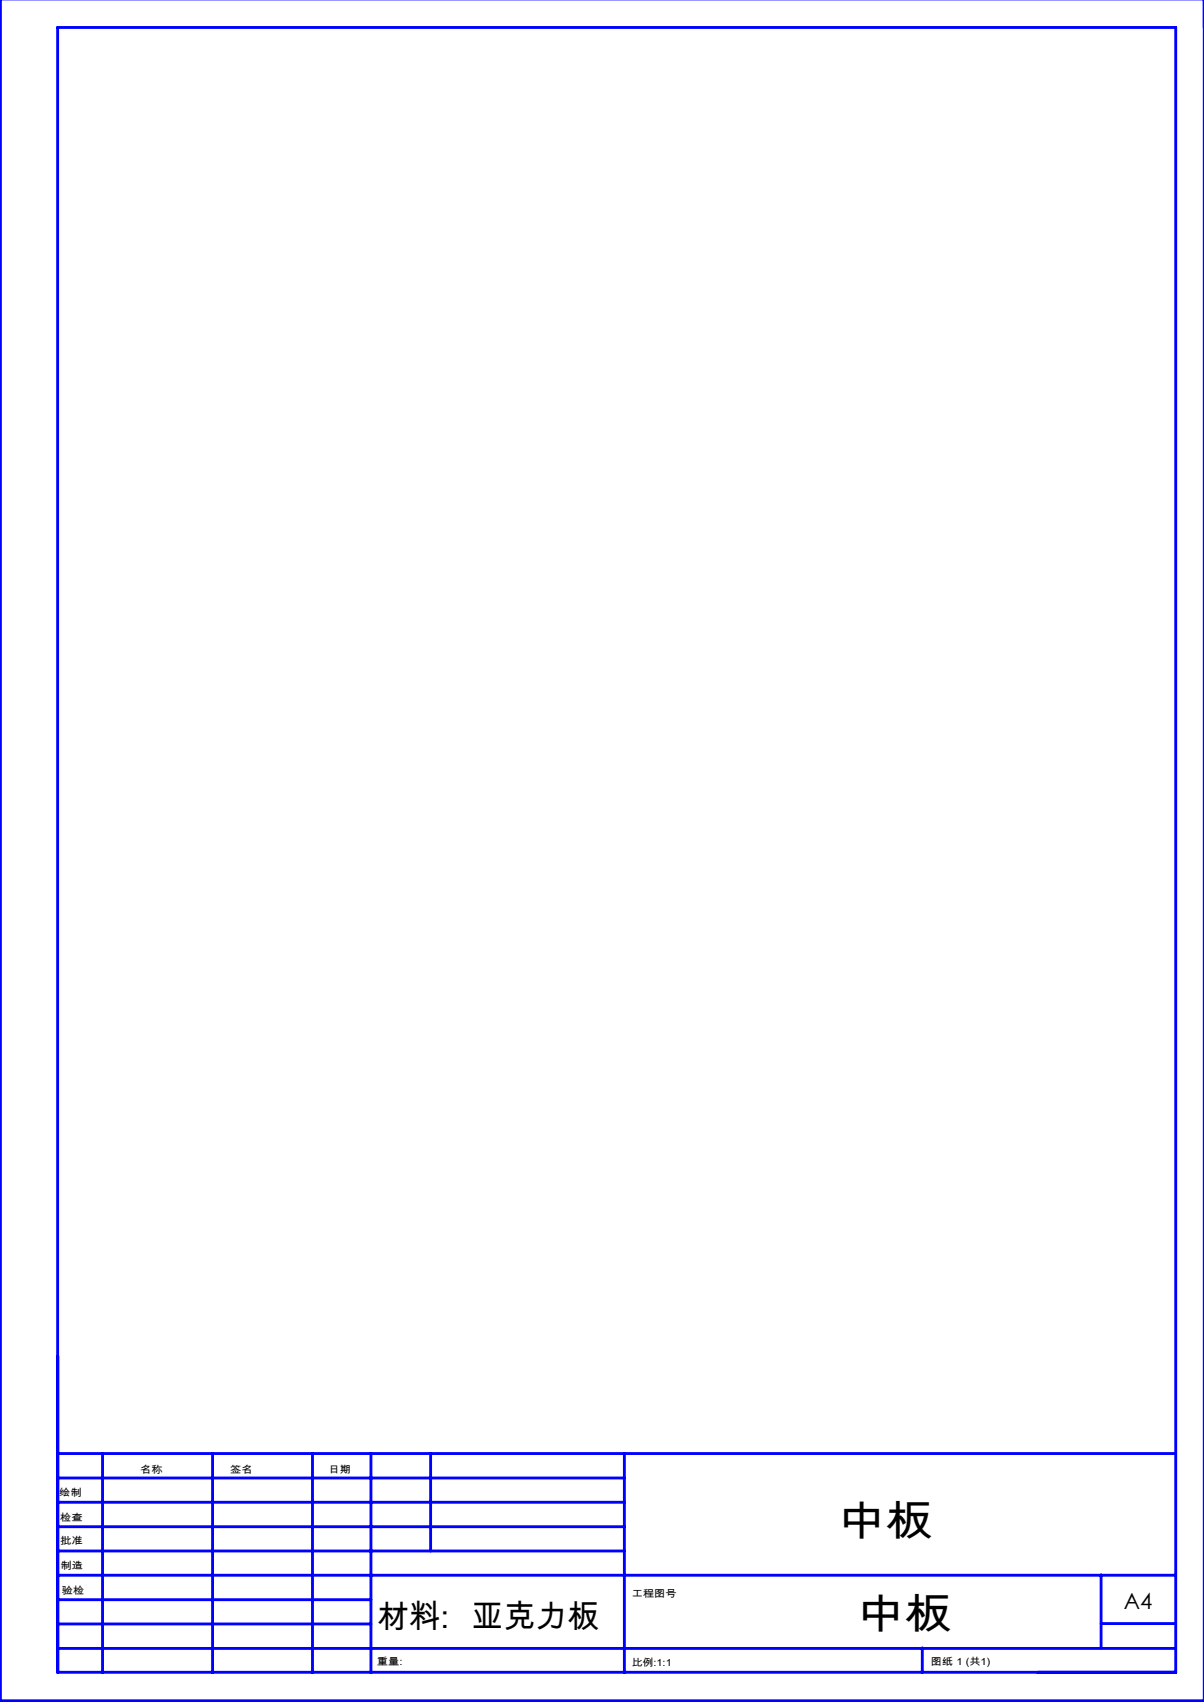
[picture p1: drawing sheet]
<svg xmlns="http://www.w3.org/2000/svg" width="210mm" height="297mm" viewBox="0 0 210 297" stroke-linecap="round" stroke-linejoin="round" font-family="sans-serif">
<defs><g id="words">
<g font-size="7.4">
<text x="146.2" y="268">中板</text>
<text x="149.5" y="284.3">中板</text>
</g>
<text font-size="5.6" x="65.8" y="284">材料: 亚克力板</text>
<text font-size="3.9" x="196" y="280.7">A4</text>
<g font-size="1.7">
<text x="24.4" y="257.1">名称</text>
<text x="40.1" y="257">签名</text>
<text x="57.3" y="257">日期</text>
<text x="10.3" y="261.1">绘制</text>
<text x="10.5" y="269.5">批准</text>
<text x="10.5" y="265.4">检查</text>
<text x="10.6" y="273.8">制造</text>
<text x="10.8" y="278.2">验检</text>
<text x="110.2" y="278.7">工程图号</text>
<text x="65.7" y="290.6">重量:</text>
<text x="110.2" y="290.7">比例:1:1</text>
<text x="162.4" y="290.6">图纸 1 (共1)</text>
</g>
</g></defs>
<g fill="none" stroke="#00f" stroke-width=".5">
<path d="M.1 -.1v296.9h209.9v-296.9M10.1 253.6h195M10.1 257.9h98.8M17.9 253.6v38.3M37.1 253.6v38.3M54.5 253.6v38.3M64.7 253.6v38.3M75.1 253.6v17M108.9 253.6v38.3M10.1 270.6h98.8M10.1 266.4h98.8M10.1 262.1h98.8"/>
<path d="M10.1 279.1h54.6M10.1 274.9h195M192.1 274.8v12.7M10.1 291.8h195v-287h-195v287.1M10.1 287.7h195M10.1 283.4h54.6M160.9 287.5v4.3M192.1 283.3h13"/>
</g>
<use href="#words"/>
</svg>
